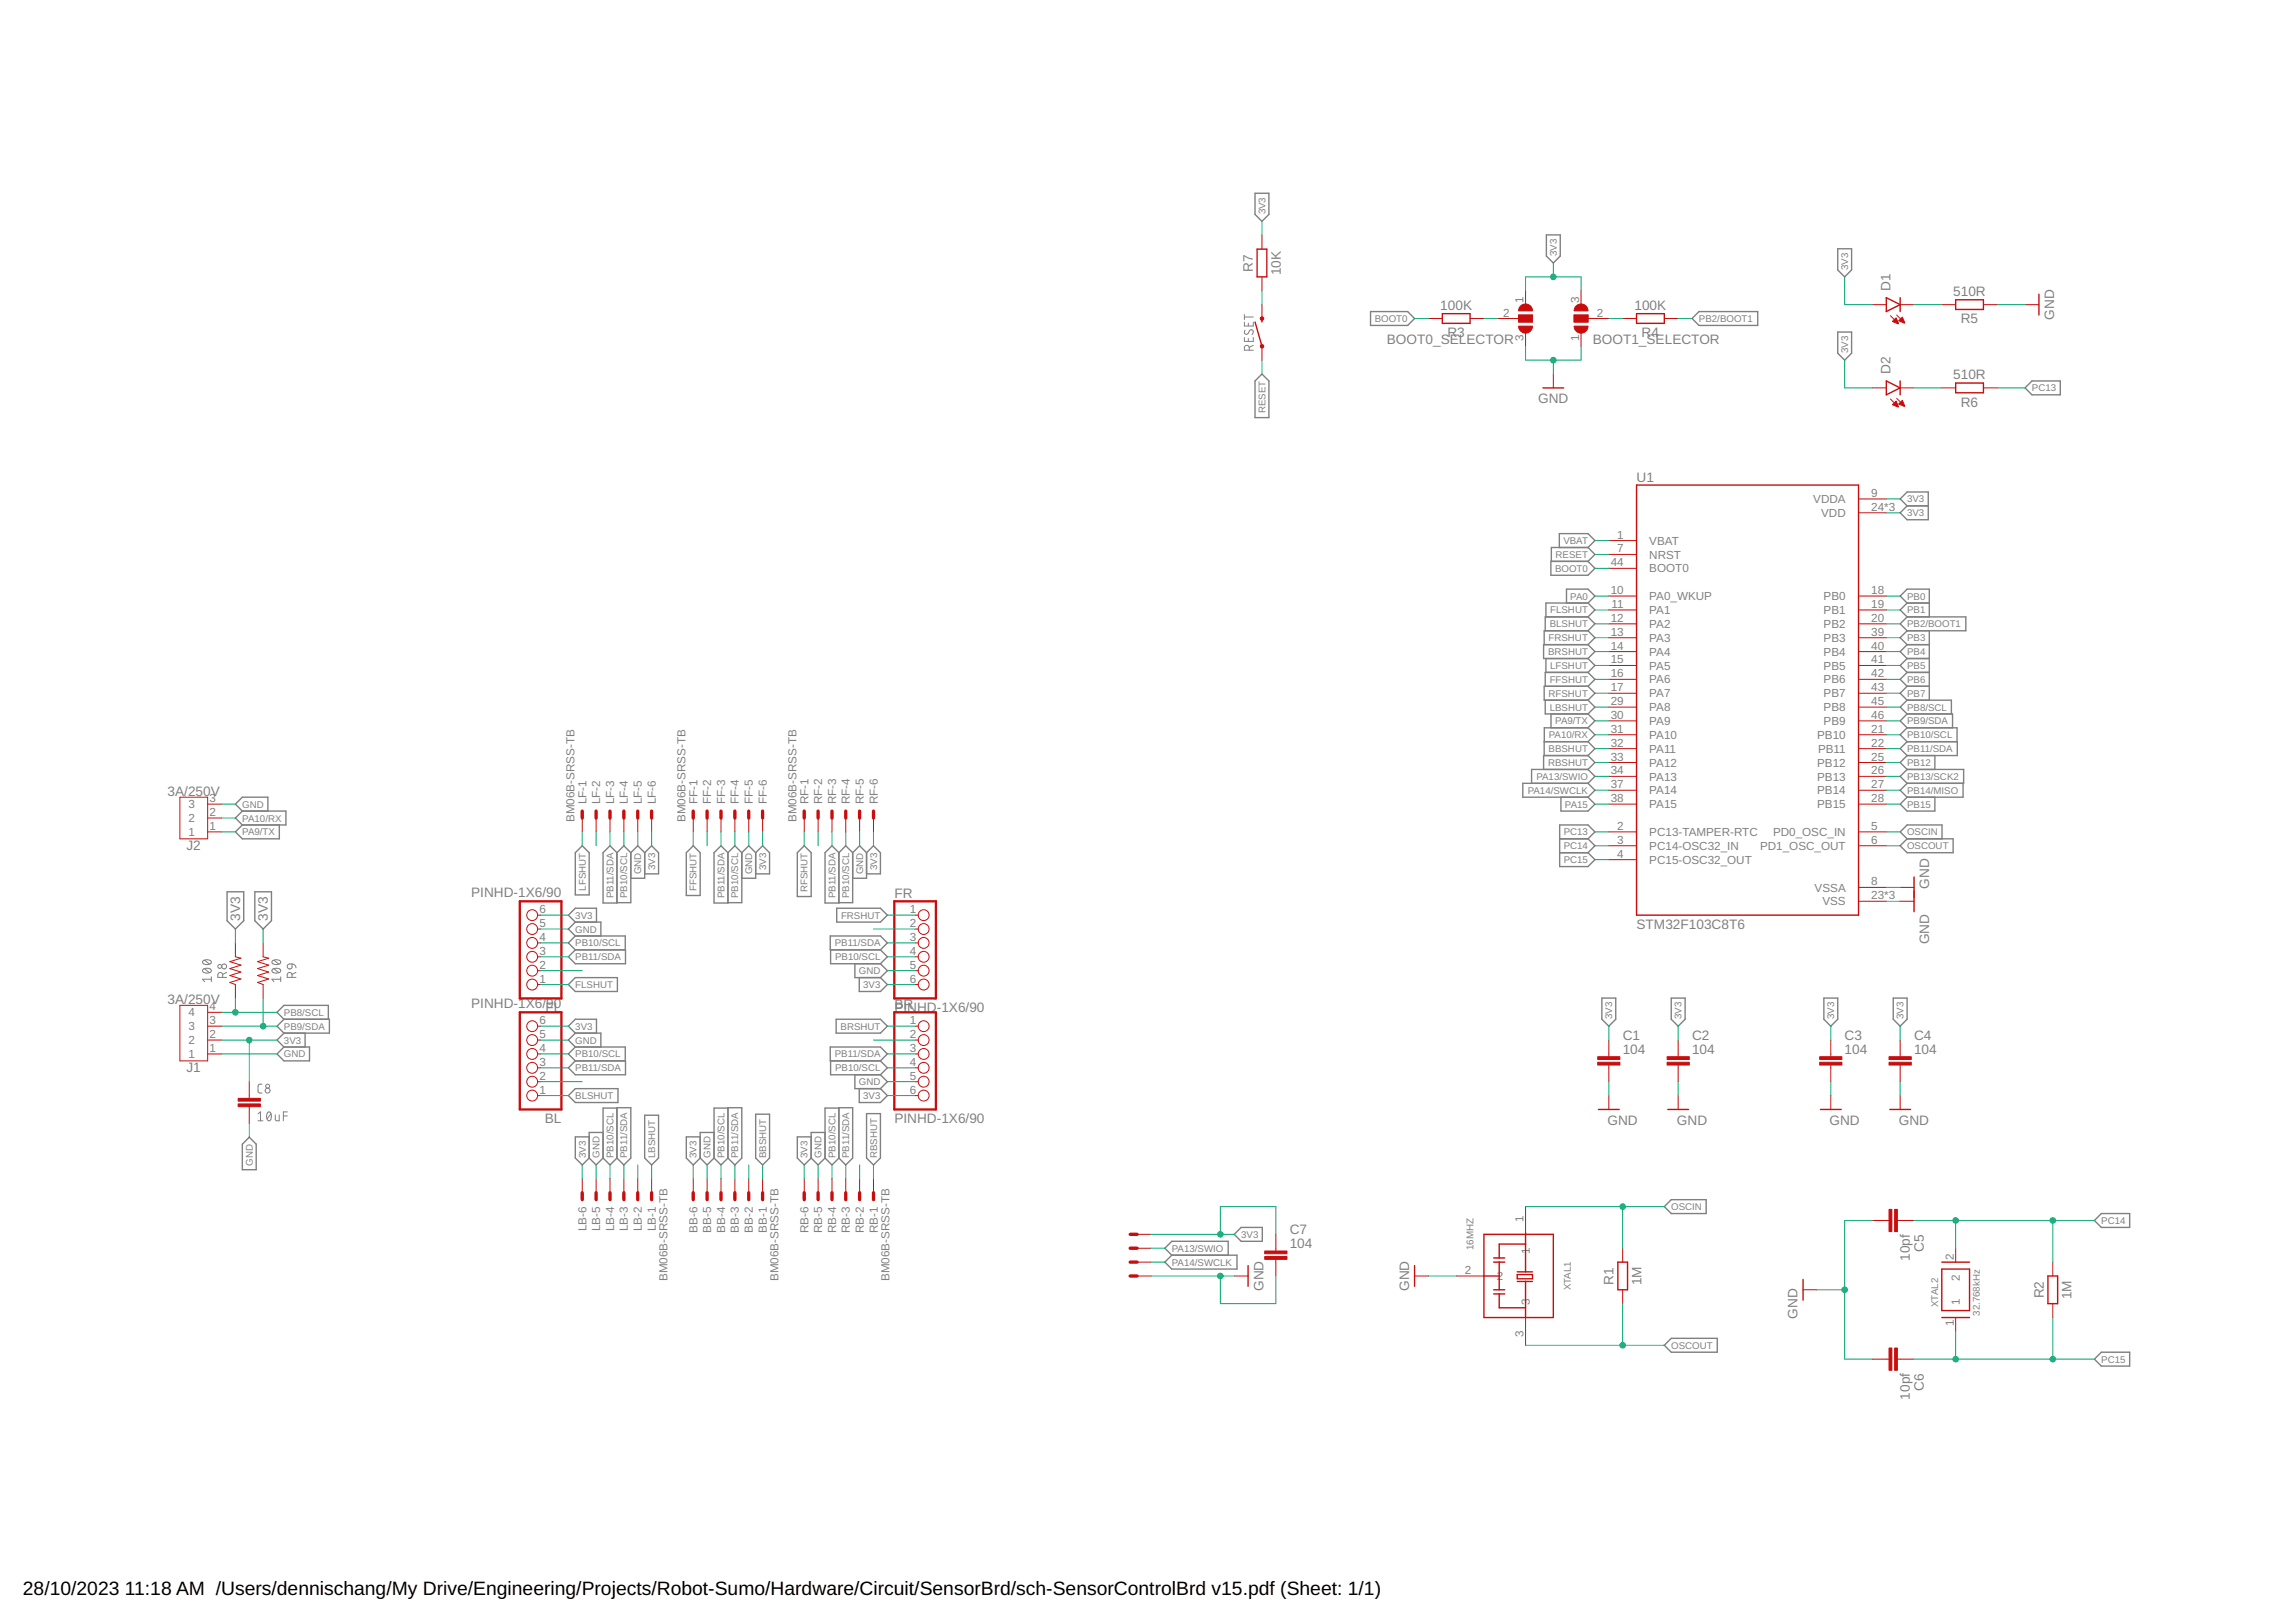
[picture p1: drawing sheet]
<svg xmlns="http://www.w3.org/2000/svg" width="420mm" height="297mm" viewBox="0 0 420 297" stroke-linecap="round" stroke-linejoin="round" font-family="sans-serif">
<defs><g id="words">
<g font-size="3.5">
<text x="4.2" y="291.8">28/10/2023</text>
<text x="22.9" y="291.8">11:18 AM /Users/dennischang/My Drive/Engineering/Projects/Robot-Sumo/Hardware/Circuit/SensorBrd/sch-SensorControlBrd v15.pdf (Sheet: 1/1)</text>
</g>
<g font-size="2.5" fill="#808080">
<text x="229.4" y="49.7" transform="rotate(-90 229.4 49.7)">R7</text>
<text x="234.5" y="50.4" transform="rotate(-90 234.5 50.4)">10K</text>
<text x="346.1" y="53.2" transform="rotate(-90 346.1 53.2)">D1</text>
<text x="263.7" y="56.6">100K</text>
<text x="299.2" y="56.6">100K</text>
<text x="357.6" y="54.1">510R</text>
<text x="359" y="59.2">R5</text>
<text x="376.1" y="58.5" transform="rotate(-90 376.1 58.5)">GND</text>
<text x="253.9" y="63">BOOT0_SELECTOR</text>
<text x="265" y="61.7">R3</text>
<text x="291.6" y="63">BOOT1_SELECTOR</text>
<text x="300.5" y="61.7">R4</text>
<text x="346.1" y="68.5" transform="rotate(-90 346.1 68.5)">D2</text>
<text x="357.6" y="69.3">510R</text>
<text x="281.6" y="73.8">GND</text>
<text x="359" y="74.4">R6</text>
<text x="299.6" y="88.1">U1</text>
<text x="30.7" y="145.7">3A/250V</text>
<text x="34.1" y="155.6">J2</text>
<text x="86.3" y="164.2">PINHD-1X6/90</text>
<text x="163.7" y="164.3">FR</text>
<text x="353.2" y="162.6" transform="rotate(-90 353.2 162.6)">GND</text>
<text x="44" y="168.5" transform="rotate(-90 44 168.5)">3V3</text>
<text x="49.1" y="168.5" transform="rotate(-90 49.1 168.5)">3V3</text>
<text x="299.6" y="170">STM32F103C8T6</text>
<text x="353.2" y="172.8" transform="rotate(-90 353.2 172.8)">GND</text>
<text x="30.7" y="183.7">3A/250V</text>
<text x="86.3" y="184.5">PINHD-1X6/90</text>
<text x="99.9" y="185.1">FL</text>
<text x="163.7" y="185.3">PINHD-1X6/90</text>
<text x="163.7" y="184.6">BR</text>
<text x="297.1" y="190.4">C1</text>
<text x="309.8" y="190.4">C2</text>
<text x="337.7" y="190.4">C3</text>
<text x="350.4" y="190.4">C4</text>
<text x="34.1" y="196.2">J1</text>
<text x="297.1" y="192.9">104</text>
<text x="309.8" y="192.9">104</text>
<text x="337.7" y="192.9">104</text>
<text x="350.4" y="192.9">104</text>
<text x="99.7" y="205.5">BL</text>
<text x="163.7" y="205.6">PINHD-1X6/90</text>
<text x="294.3" y="205.8">GND</text>
<text x="307" y="205.8">GND</text>
<text x="334.9" y="205.8">GND</text>
<text x="347.6" y="205.8">GND</text>
<text x="236.1" y="225.9">C7</text>
<text x="236.1" y="228.4">104</text>
<text x="349.6" y="230.8" transform="rotate(-90 349.6 230.8)">10pf</text>
<text x="352.2" y="229.1" transform="rotate(-90 352.2 229.1)">C5</text>
<text x="231.3" y="236.3" transform="rotate(-90 231.3 236.3)">GND</text>
<text x="258" y="236.3" transform="rotate(-90 258 236.3)">GND</text>
<text x="295.4" y="235.1" transform="rotate(-90 295.4 235.1)">R1</text>
<text x="300.5" y="235.3" transform="rotate(-90 300.5 235.3)">1M</text>
<text x="374.2" y="237.6" transform="rotate(-90 374.2 237.6)">R2</text>
<text x="379.2" y="237.8" transform="rotate(-90 379.2 237.8)">1M</text>
<text x="329.1" y="241.4" transform="rotate(-90 329.1 241.4)">GND</text>
<text x="349.6" y="256.2" transform="rotate(-90 349.6 256.2)">10pf</text>
<text x="352.2" y="254.5" transform="rotate(-90 352.2 254.5)">C6</text>
</g>
<g font-size="2.1" fill="#808080">
<text x="275.2" y="57.9">2</text>
<text x="278.9" y="55.4" transform="rotate(-90 278.9 55.4)">1</text>
<text x="289.1" y="55.4" transform="rotate(-90 289.1 55.4)">3</text>
<text x="292.3" y="57.9">2</text>
<text x="278.9" y="62.4" transform="rotate(-90 278.9 62.4)">3</text>
<text x="289.1" y="62.4" transform="rotate(-90 289.1 62.4)">1</text>
<text x="332" y="92.1">VDDA</text>
<text x="333.4" y="94.6">VDD</text>
<text x="342.6" y="91">9</text>
<text x="342.6" y="93.5">24*3</text>
<text x="296.1" y="98.6">1</text>
<text x="296.1" y="101.1">7</text>
<text x="301.9" y="99.7">VBAT</text>
<text x="294.9" y="103.7">44</text>
<text x="301.9" y="102.2">NRST</text>
<text x="301.9" y="104.8">BOOT0</text>
<text x="294.9" y="108.7">10</text>
<text x="294.9" y="113.8">12</text>
<text x="295.1" y="111.3">11</text>
<text x="301.9" y="109.8">PA0_WKUP</text>
<text x="301.9" y="112.4">PA1</text>
<text x="333.9" y="109.8">PB0</text>
<text x="333.9" y="112.4">PB1</text>
<text x="342.6" y="108.7">18</text>
<text x="342.6" y="111.3">19</text>
<text x="342.6" y="113.8">20</text>
<text x="294.9" y="116.3">13</text>
<text x="294.9" y="118.9">14</text>
<text x="301.9" y="114.9">PA2</text>
<text x="301.9" y="117.5">PA3</text>
<text x="333.9" y="114.9">PB2</text>
<text x="333.9" y="117.5">PB3</text>
<text x="342.6" y="116.3">39</text>
<text x="342.6" y="118.9">40</text>
<text x="294.9" y="121.4">15</text>
<text x="294.9" y="124">16</text>
<text x="301.9" y="120">PA4</text>
<text x="301.9" y="122.5">PA5</text>
<text x="301.9" y="125.1">PA6</text>
<text x="333.9" y="120">PB4</text>
<text x="333.9" y="122.5">PB5</text>
<text x="333.9" y="125.1">PB6</text>
<text x="342.6" y="121.4">41</text>
<text x="342.6" y="124">42</text>
<text x="294.9" y="126.5">17</text>
<text x="294.9" y="129">29</text>
<text x="294.9" y="131.6">30</text>
<text x="301.9" y="127.6">PA7</text>
<text x="301.9" y="130.2">PA8</text>
<text x="333.9" y="127.6">PB7</text>
<text x="333.9" y="130.2">PB8</text>
<text x="342.6" y="126.5">43</text>
<text x="342.6" y="129">45</text>
<text x="342.6" y="131.6">46</text>
<text x="294.9" y="134.1">31</text>
<text x="294.9" y="136.7">32</text>
<text x="301.9" y="132.7">PA9</text>
<text x="301.9" y="135.2">PA10</text>
<text x="301.9" y="137.8">PA11</text>
<text x="332.7" y="135.2">PB10</text>
<text x="332.8" y="137.8">PB11</text>
<text x="333.9" y="132.7">PB9</text>
<text x="342.6" y="134.1">21</text>
<text x="342.6" y="136.7">22</text>
<text x="294.9" y="139.2">33</text>
<text x="294.9" y="141.7">34</text>
<text x="301.9" y="140.3">PA12</text>
<text x="301.9" y="142.9">PA13</text>
<text x="332.7" y="140.3">PB12</text>
<text x="332.7" y="142.9">PB13</text>
<text x="342.6" y="139.2">25</text>
<text x="342.6" y="141.7">26</text>
<text x="34.5" y="147.9">3</text>
<text x="38.4" y="149.4">2</text>
<text x="38.4" y="146.8">3</text>
<text x="107.4" y="147.2" transform="rotate(-90 107.4 147.2)">LF-1</text>
<text x="109.9" y="147.2" transform="rotate(-90 109.9 147.2)">LF-2</text>
<text x="112.4" y="147.2" transform="rotate(-90 112.4 147.2)">LF-3</text>
<text x="115" y="147.2" transform="rotate(-90 115 147.2)">LF-4</text>
<text x="117.5" y="147.2" transform="rotate(-90 117.5 147.2)">LF-5</text>
<text x="120" y="147.2" transform="rotate(-90 120 147.2)">LF-6</text>
<text x="127.7" y="147.2" transform="rotate(-90 127.7 147.2)">FF-1</text>
<text x="130.2" y="147.2" transform="rotate(-90 130.2 147.2)">FF-2</text>
<text x="132.7" y="147.2" transform="rotate(-90 132.7 147.2)">FF-3</text>
<text x="135.3" y="147.2" transform="rotate(-90 135.3 147.2)">FF-4</text>
<text x="137.8" y="147.2" transform="rotate(-90 137.8 147.2)">FF-5</text>
<text x="140.4" y="147.2" transform="rotate(-90 140.4 147.2)">FF-6</text>
<text x="148" y="147.2" transform="rotate(-90 148 147.2)">RF-1</text>
<text x="150.5" y="147.2" transform="rotate(-90 150.5 147.2)">RF-2</text>
<text x="153.1" y="147.2" transform="rotate(-90 153.1 147.2)">RF-3</text>
<text x="155.6" y="147.2" transform="rotate(-90 155.6 147.2)">RF-4</text>
<text x="158.1" y="147.2" transform="rotate(-90 158.1 147.2)">RF-5</text>
<text x="160.7" y="147.2" transform="rotate(-90 160.7 147.2)">RF-6</text>
<text x="294.9" y="144.3">37</text>
<text x="294.9" y="146.8">38</text>
<text x="301.9" y="145.4">PA14</text>
<text x="301.9" y="147.9">PA15</text>
<text x="332.7" y="145.4">PB14</text>
<text x="332.7" y="147.9">PB15</text>
<text x="342.6" y="144.3">27</text>
<text x="342.6" y="146.8">28</text>
<text x="34.5" y="153">1</text>
<text x="34.5" y="150.5">2</text>
<text x="38.4" y="151.9">1</text>
<text x="105.2" y="150.5" transform="rotate(-90 105.2 150.5)">BM06B-SRSS-TB</text>
<text x="125.5" y="150.5" transform="rotate(-90 125.5 150.5)">BM06B-SRSS-TB</text>
<text x="145.8" y="150.5" transform="rotate(-90 145.8 150.5)">BM06B-SRSS-TB</text>
<text x="296.1" y="151.9">2</text>
<text x="296.1" y="154.4">3</text>
<text x="301.9" y="153">PC13-TAMPER-RTC</text>
<text x="301.9" y="155.6">PC14-OSC32_IN</text>
<text x="322.2" y="155.6">PD1_OSC_OUT</text>
<text x="324.6" y="153">PD0_OSC_IN</text>
<text x="342.6" y="151.9">5</text>
<text x="342.6" y="154.4">6</text>
<text x="296.1" y="157">4</text>
<text x="301.9" y="158.1">PC15-OSC32_OUT</text>
<text x="98.8" y="167.1">6</text>
<text x="166.6" y="167.1">1</text>
<text x="332.2" y="163.2">VSSA</text>
<text x="333.6" y="165.7">VSS</text>
<text x="342.6" y="162.1">8</text>
<text x="342.6" y="164.6">23*3</text>
<text x="98.8" y="172.2">4</text>
<text x="98.8" y="169.7">5</text>
<text x="166.6" y="169.7">2</text>
<text x="166.6" y="172.2">3</text>
<text x="98.8" y="179.8">1</text>
<text x="98.8" y="177.3">2</text>
<text x="98.8" y="174.8">3</text>
<text x="166.6" y="174.8">4</text>
<text x="166.6" y="177.3">5</text>
<text x="166.6" y="179.8">6</text>
<text x="38.4" y="184.9">4</text>
<text x="34.5" y="191.1">2</text>
<text x="34.5" y="188.6">3</text>
<text x="34.5" y="186">4</text>
<text x="38.4" y="190">2</text>
<text x="38.4" y="187.5">3</text>
<text x="98.8" y="190">5</text>
<text x="98.8" y="187.5">6</text>
<text x="166.6" y="187.5">1</text>
<text x="166.6" y="190">2</text>
<text x="34.5" y="193.7">1</text>
<text x="38.4" y="192.5">1</text>
<text x="98.8" y="197.6">2</text>
<text x="98.8" y="195.1">3</text>
<text x="98.8" y="192.5">4</text>
<text x="166.6" y="192.5">3</text>
<text x="166.6" y="195.1">4</text>
<text x="166.6" y="197.6">5</text>
<text x="98.8" y="200.2">1</text>
<text x="166.6" y="200.2">6</text>
<text x="107.4" y="225.3" transform="rotate(-90 107.4 225.3)">LB-6</text>
<text x="109.9" y="225.3" transform="rotate(-90 109.9 225.3)">LB-5</text>
<text x="112.4" y="225.3" transform="rotate(-90 112.4 225.3)">LB-4</text>
<text x="115" y="225.3" transform="rotate(-90 115 225.3)">LB-3</text>
<text x="117.5" y="225.3" transform="rotate(-90 117.5 225.3)">LB-2</text>
<text x="120" y="225.3" transform="rotate(-90 120 225.3)">LB-1</text>
<text x="127.7" y="225.6" transform="rotate(-90 127.7 225.6)">BB-6</text>
<text x="130.2" y="225.6" transform="rotate(-90 130.2 225.6)">BB-5</text>
<text x="132.7" y="225.6" transform="rotate(-90 132.7 225.6)">BB-4</text>
<text x="135.3" y="225.6" transform="rotate(-90 135.3 225.6)">BB-3</text>
<text x="137.8" y="225.6" transform="rotate(-90 137.8 225.6)">BB-2</text>
<text x="140.4" y="225.6" transform="rotate(-90 140.4 225.6)">BB-1</text>
<text x="148" y="225.7" transform="rotate(-90 148 225.7)">RB-6</text>
<text x="150.5" y="225.7" transform="rotate(-90 150.5 225.7)">RB-5</text>
<text x="153.1" y="225.7" transform="rotate(-90 153.1 225.7)">RB-4</text>
<text x="155.6" y="225.7" transform="rotate(-90 155.6 225.7)">RB-3</text>
<text x="158.1" y="225.7" transform="rotate(-90 158.1 225.7)">RB-2</text>
<text x="160.7" y="225.7" transform="rotate(-90 160.7 225.7)">RB-1</text>
<text x="278.9" y="223.6" transform="rotate(-90 278.9 223.6)">1</text>
<text x="268.2" y="233.2">2</text>
<text x="280.1" y="229.4" transform="rotate(-90 280.1 229.4)">1</text>
<text x="357.7" y="230.6" transform="rotate(-90 357.7 230.6)">2</text>
<text x="122.2" y="234.5" transform="rotate(-90 122.2 234.5)">BM06B-SRSS-TB</text>
<text x="142.5" y="234.5" transform="rotate(-90 142.5 234.5)">BM06B-SRSS-TB</text>
<text x="162.8" y="234.5" transform="rotate(-90 162.8 234.5)">BM06B-SRSS-TB</text>
<text x="274" y="234.3">2</text>
<text x="280.1" y="238.8" transform="rotate(-90 280.1 238.8)">3</text>
<text x="358.8" y="238.8" transform="rotate(-90 358.8 238.8)">1</text>
<text x="358.8" y="234.5" transform="rotate(-90 358.8 234.5)">2</text>
<text x="278.9" y="244.7" transform="rotate(-90 278.9 244.7)">3</text>
<text x="357.7" y="242.7" transform="rotate(-90 357.7 242.7)">1</text>
</g>
<g font-size="1.8" fill="#808080">
<text x="231.7" y="39.3" transform="rotate(-90 231.7 39.3)">3V3</text>
<text x="285" y="46.9" transform="rotate(-90 285 46.9)">3V3</text>
<text x="338.3" y="49.4" transform="rotate(-90 338.3 49.4)">3V3</text>
<text x="251.7" y="58.9">BOOT0</text>
<text x="311" y="58.9">PB2/BOOT1</text>
<text x="338.3" y="64.6" transform="rotate(-90 338.3 64.6)">3V3</text>
<text x="372" y="71.6">PC13</text>
<text x="231.7" y="75.7" transform="rotate(-90 231.7 75.7)">RESET</text>
<text x="349.1" y="91.9">3V3</text>
<text x="349.1" y="94.5">3V3</text>
<text x="286.2" y="99.6">VBAT</text>
<text x="284.7" y="104.6">BOOT0</text>
<text x="284.8" y="102.1">RESET</text>
<text x="283.8" y="112.3">FLSHUT</text>
<text x="287.5" y="109.7">PA0</text>
<text x="349.1" y="112.3">PB1</text>
<text x="349.1" y="109.7">PB0</text>
<text x="283.4" y="119.9">BRSHUT</text>
<text x="283.5" y="117.3">FRSHUT</text>
<text x="283.7" y="114.8">BLSHUT</text>
<text x="349.1" y="119.9">PB4</text>
<text x="349.1" y="117.3">PB3</text>
<text x="349.1" y="114.8">PB2/BOOT1</text>
<text x="283.7" y="125">FFSHUT</text>
<text x="283.8" y="122.4">LFSHUT</text>
<text x="349.1" y="122.4">PB5</text>
<text x="349.1" y="125">PB6</text>
<text x="283.5" y="127.5">RFSHUT</text>
<text x="283.7" y="130">LBSHUT</text>
<text x="349.1" y="130">PB8/SCL</text>
<text x="349.1" y="127.5">PB7</text>
<text x="283.5" y="137.7">BBSHUT</text>
<text x="283.5" y="135.1">PA10/RX</text>
<text x="284.7" y="132.6">PA9/TX</text>
<text x="349.1" y="132.6">PB9/SDA</text>
<text x="349.1" y="137.7">PB11/SDA</text>
<text x="349.1" y="135.1">PB10/SCL</text>
<text x="281.3" y="142.7">PA13/SWIO</text>
<text x="283.4" y="140.2">RBSHUT</text>
<text x="349.1" y="142.7">PB13/SCK2</text>
<text x="349.1" y="140.2">PB12</text>
<text x="44.4" y="147.8">GND</text>
<text x="279.7" y="145.3">PA14/SWCLK</text>
<text x="286.5" y="147.8">PA15</text>
<text x="349.1" y="147.8">PB15</text>
<text x="349.1" y="145.3">PB14/MISO</text>
<text x="44.4" y="152.9">PA9/TX</text>
<text x="44.4" y="150.4">PA10/RX</text>
<text x="286.3" y="152.9">PC13</text>
<text x="286.3" y="155.4">PC14</text>
<text x="349.1" y="155.4">OSCOUT</text>
<text x="349.1" y="152.9">OSCIN</text>
<text x="117.4" y="160" transform="rotate(-90 117.4 160)">GND</text>
<text x="119.9" y="159.2" transform="rotate(-90 119.9 159.2)">3V3</text>
<text x="137.7" y="160" transform="rotate(-90 137.7 160)">GND</text>
<text x="140.2" y="159.2" transform="rotate(-90 140.2 159.2)">3V3</text>
<text x="158" y="160" transform="rotate(-90 158 160)">GND</text>
<text x="160.6" y="159.2" transform="rotate(-90 160.6 159.2)">3V3</text>
<text x="286.3" y="158">PC15</text>
<text x="107.2" y="163" transform="rotate(-90 107.2 163)">LFSHUT</text>
<text x="112.3" y="164.4" transform="rotate(-90 112.3 164.4)">PB11/SDA</text>
<text x="114.8" y="164.4" transform="rotate(-90 114.8 164.4)">PB10/SCL</text>
<text x="127.5" y="163.1" transform="rotate(-90 127.5 163.1)">FFSHUT</text>
<text x="132.6" y="164.4" transform="rotate(-90 132.6 164.4)">PB11/SDA</text>
<text x="135.2" y="164.4" transform="rotate(-90 135.2 164.4)">PB10/SCL</text>
<text x="147.9" y="163.3" transform="rotate(-90 147.9 163.3)">RFSHUT</text>
<text x="152.9" y="164.4" transform="rotate(-90 152.9 164.4)">PB11/SDA</text>
<text x="155.5" y="164.4" transform="rotate(-90 155.5 164.4)">PB10/SCL</text>
<text x="105.3" y="170.7">GND</text>
<text x="105.3" y="173.2">PB10/SCL</text>
<text x="105.3" y="168.1">3V3</text>
<text x="152.8" y="173.2">PB11/SDA</text>
<text x="154" y="168.1">FRSHUT</text>
<text x="105.3" y="175.7">PB11/SDA</text>
<text x="152.9" y="175.7">PB10/SCL</text>
<text x="157.2" y="178.3">GND</text>
<text x="52" y="185.9">PB8/SCL</text>
<text x="105.3" y="180.8">FLSHUT</text>
<text x="158" y="180.8">3V3</text>
<text x="52" y="188.4">PB9/SDA</text>
<text x="52" y="191">3V3</text>
<text x="105.3" y="191">GND</text>
<text x="105.3" y="188.4">3V3</text>
<text x="153.9" y="188.4">BRSHUT</text>
<text x="295.2" y="186.5" transform="rotate(-90 295.2 186.5)">3V3</text>
<text x="307.9" y="186.5" transform="rotate(-90 307.9 186.5)">3V3</text>
<text x="335.8" y="186.5" transform="rotate(-90 335.8 186.5)">3V3</text>
<text x="348.5" y="186.5" transform="rotate(-90 348.5 186.5)">3V3</text>
<text x="52" y="193.5">GND</text>
<text x="105.3" y="196.1">PB11/SDA</text>
<text x="105.3" y="193.5">PB10/SCL</text>
<text x="152.8" y="193.5">PB11/SDA</text>
<text x="152.9" y="196.1">PB10/SCL</text>
<text x="105.3" y="201.1">BLSHUT</text>
<text x="157.2" y="198.6">GND</text>
<text x="158" y="201.1">3V3</text>
<text x="46.3" y="213.4" transform="rotate(-90 46.3 213.4)">GND</text>
<text x="107.2" y="211.9" transform="rotate(-90 107.2 211.9)">3V3</text>
<text x="109.8" y="211.9" transform="rotate(-90 109.8 211.9)">GND</text>
<text x="112.3" y="211.9" transform="rotate(-90 112.3 211.9)">PB10/SCL</text>
<text x="114.8" y="211.9" transform="rotate(-90 114.8 211.9)">PB11/SDA</text>
<text x="119.9" y="211.9" transform="rotate(-90 119.9 211.9)">LBSHUT</text>
<text x="127.5" y="211.9" transform="rotate(-90 127.5 211.9)">3V3</text>
<text x="130.1" y="211.9" transform="rotate(-90 130.1 211.9)">GND</text>
<text x="132.6" y="211.9" transform="rotate(-90 132.6 211.9)">PB10/SCL</text>
<text x="135.2" y="211.9" transform="rotate(-90 135.2 211.9)">PB11/SDA</text>
<text x="140.2" y="211.9" transform="rotate(-90 140.2 211.9)">BBSHUT</text>
<text x="147.9" y="211.9" transform="rotate(-90 147.9 211.9)">3V3</text>
<text x="150.4" y="211.9" transform="rotate(-90 150.4 211.9)">GND</text>
<text x="152.9" y="211.9" transform="rotate(-90 152.9 211.9)">PB10/SCL</text>
<text x="155.5" y="211.9" transform="rotate(-90 155.5 211.9)">PB11/SDA</text>
<text x="160.6" y="211.9" transform="rotate(-90 160.6 211.9)">RBSHUT</text>
<text x="306" y="221.5">OSCIN</text>
<text x="227.2" y="226.5">3V3</text>
<text x="384.7" y="224">PC14</text>
<text x="214.5" y="229.1">PA13/SWIO</text>
<text x="214.5" y="231.6">PA14/SWCLK</text>
<text x="269.8" y="228.9" transform="rotate(-90 269.8 228.9)">16MHZ</text>
<text x="287.6" y="236.2" transform="rotate(-90 287.6 236.2)">XTAL1</text>
<text x="354.9" y="239.2" transform="rotate(-90 354.9 239.2)">XTAL2</text>
<text x="362.5" y="240.8" transform="rotate(-90 362.5 240.8)">32.768kHz</text>
<text x="306" y="246.9">OSCOUT</text>
<text x="384.7" y="249.4">PC15</text>
</g>
</g></defs>
<g fill="none" stroke="#808080" stroke-width=".18">
<path d="M227.8 57.6v.9M227.8 58.9v.8h1.6v-.8M227.8 58h1.6M228.5 59.1v.6M227.8 61.8v.7h1.6v-.7M227.9 60.4a.41 .41 0 0 0 0 .6 .41 .41 0 0 0 .6 0l.3-.5a.41 .41 0 0 1 .6 0 .41 .41 0 0 1-.1 .6l-.1 .1M228.5 62v.5M228.7 64.1v-.5a.44 .44 0 0 0-.4-.4 .44 .44 0 0 0-.5 .4v.5h1.6M229.4 63.2l-.7 .4M37.2 177.4a1 1 0 0 1 1.5 .3 .95 .95 0 0 1-1.6 0zM37.2 175.9a1.02 1.02 0 0 1 1.5 .2 .93 .93 0 0 1-1.6 0zM37.4 177.3l.9 .7"/>
<path d="M37.4 175.7l.9 .7M38.7 179.2h-1.6l.3 .5M38.7 178.8v.9M40.8 178.9v-.5a.44 .44 0 0 0-.5-.4 .44 .44 0 0 0-.4 .4v.5h1.6M41.5 178l-.7 .3M49.9 177.4a1 1 0 0 1 1.5 .3 .95 .95 0 0 1-1.6 0zM49.9 175.9a1.02 1.02 0 0 1 1.5 .2 .93 .93 0 0 1-1.6 0zM50.1 177.3l.9 .7M50.1 175.7l.9 .7M51.4 179.2h-1.6l.3 .5M51.4 178.8v.9M52.7 176.6l.8-.2v.6a.46 .46 0 0 1-.7 .3 .46 .46 0 0 1-.1-.7z"/>
<path d="M53.5 178.9v-.5a.44 .44 0 0 0-.5-.4 .44 .44 0 0 0-.4 .4v.5h1.6M53.5 176.4l.2 .1a.68 .68 0 0 1 .5 .6M54.2 178l-.7 .3M48 198.4l-.5 .1-.3 .3 .1 1 .2 .2h.5M47.2 203.9l.5-.4v1.6M47.2 205.1h.9M49 203.6l.3-.1a.97 .97 0 0 1 0 1.6 1.02 1.02 0 0 1-.3-1.5zM49.6 203.9l-.7 .9M50.4 204v1l.3 .1h.4v-1.1M51.9 204.2h.7M52.6 203.5h-.7v1.6"/>
<circle cx="40.2" cy="176.9" r=".36"/>
<circle cx="41" cy="176.9" r=".45"/>
<circle cx="49" cy="199.6" r=".45"/>
<circle cx="49" cy="198.8" r=".36"/>
</g>
<g fill="none" stroke="#808080" stroke-width=".25">
<path d="M229.8 35.4h2.5v3.8l-1.3 1.3-1.2-1.3zM250.9 57h6.8l1.3 1.3-1.3 1.3h-6.8zM283.1 43h2.5v3.9l-1.2 1.2-1.3-1.2zM309.8 58.3l1.2-1.3h10.8v2.6h-10.8zM336.4 45.5h2.6v3.9l-1.3 1.3-1.3-1.3zM229.8 69.7l1.2-1.2 1.3 1.2v6.7h-2.5zM336.4 60.8h2.6v3.8l-1.3 1.3-1.3-1.3zM370.7 71l1.3-1.3h5.2v2.6h-5.2zM347.9 91.3l1.2-1.3h3.9v5.1h-3.9l-1.2-1.2 1.2-1.3zM349.1 92.6h3.9M283.9 102.7h6.8l1.3 1.3-1.3 1.3h-6.8zM285.5 100.2v-2.5h5.2l1.3 1.2-1.3 1.3"/>
<path d="M286.8 110.4v-2.6h3.9l1.3 1.3-1.3 1.3M290.7 100.2h-6.7v2.5M290.7 110.4h-7.7v2.5M290.7 118h-8.1v2.5h8.1M290.7 115.4h-8v2.6M290.7 112.9h-7.8v2.5M290.7 100.2l1.3 1.3-1.3 1.2M290.7 115.4l1.3 1.3-1.3 1.3M290.7 118l1.3 1.3-1.3 1.2M290.7 110.4l1.3 1.2-1.3 1.3M290.7 112.9l1.3 1.3-1.3 1.2M349.1 110.4h4.1"/>
<path d="M349.1 110.4l-1.2-1.3 1.2-1.3h4.1v5.1M349.1 118l-1.2 1.3 1.2 1.2M349.1 118h4.1M349.1 115.4l-1.2 1.3 1.2 1.3M349.1 112.9h10.8v2.5h-10.8M349.1 112.9l-1.2 1.3 1.2 1.2M349.1 110.4l-1.2 1.2 1.2 1.3M353.2 115.4v12.7M282.7 135.7h8M282.9 128.1v2.6h7.8M283 120.5v2.6M284 130.7v2.5"/>
<path d="M290.7 138.3h-8.1v2.5M290.7 133.2h-8v5.1M290.7 125.6h-8v2.5h8M290.7 123.1h-7.8v2.5M290.7 120.5l1.3 1.3-1.3 1.3M290.7 123.1l1.3 1.2-1.3 1.3M290.7 125.6l1.3 1.3-1.3 1.2M290.7 128.1l1.3 1.3-1.3 1.3M290.7 135.7l1.3 1.3-1.3 1.3M290.7 138.3l1.3 1.3-1.3 1.2M290.7 130.7l1.3 1.2-1.3 1.3M290.7 133.2l1.3 1.3-1.3 1.2"/>
<path d="M349.1 138.3l-1.2 1.3 1.2 1.2M349.1 135.7h9.2v2.6h-9.2M349.1 130.7l-1.2 1.2 1.2 1.3M349.1 130.7h8.4v2.5M349.1 133.2h9.2v2.5M349.1 128.1l-1.2 1.3 1.2 1.3M349.1 128.1h8.2v2.6M349.1 135.7l-1.2 1.3 1.2 1.3M349.1 133.2l-1.2 1.3 1.2 1.2M349.1 120.5l-1.2 1.3 1.2 1.3M349.1 120.5h4.1M349.1 123.1h4.1"/>
<path d="M349.1 125.6h4.1M349.1 123.1l-1.2 1.2 1.2 1.3M349.1 125.6l-1.2 1.3 1.2 1.2M354.2 138.3v2.5M44.4 148.4l-1.3-1.2 1.3-1.3h4.6v2.5M44.4 148.4h7.9v2.6h-7.9M44.4 151l-1.3 1.3 1.3 1.2h6.7v-2.5M44.4 148.4l-1.3 1.3 1.3 1.3M105.3 156.1l1.3-1.3 1.3 1.3v7.7h-2.6zM110.4 156.1l1.3-1.3 1.2 1.3v9.2h-2.5zM112.9 156.1l1.3-1.3 1.3 1.3M115.5 156.1l1.3-1.3 1.2 1.3"/>
<path d="M115.5 156.1v9.1h-2.6M118 156.1l1.3-1.3 1.3 1.3v3.8h-2.6M118 156.1v4.6h-2.5M125.6 156.1l1.3-1.3 1.3 1.3v7.8h-2.6zM130.7 156.1l1.3-1.3 1.3 1.3v9.2h-2.6zM133.3 156.1l1.2-1.3 1.3 1.3M135.8 156.1l1.3-1.3 1.2 1.3M135.8 156.1v9.1h-2.5M138.3 156.1l1.3-1.3 1.3 1.3v3.8h-2.6M138.3 156.1v4.6h-2.5M146 156.1l1.2-1.3 1.3 1.3v8h-2.5zM151 156.1l1.3-1.3 1.3 1.3v9.2h-2.6z"/>
<path d="M153.6 156.1l1.2-1.3 1.3 1.3M156.1 156.1l1.3-1.3 1.2 1.3M156.1 156.1v9.1h-2.5M158.6 156.1v4.6h-2.5M158.6 156.1l1.3-1.3 1.3 1.3v3.8h-2.6M285.5 153.5h5.2M285.5 156.1h5.2M285.8 145.9v2.5h4.9l1.3-1.2-1.3-1.3M290.7 140.8l1.3 1.3-1.3 1.3M290.7 143.4h-11.9v2.5h11.9M290.7 140.8h-10.3v2.6M290.7 143.4l1.3 1.2-1.3 1.3"/>
<path d="M290.7 153.5l1.3-1.2-1.3-1.3h-5.2v7.6h5.2l1.3-1.3-1.3-1.2M290.7 153.5l1.3 1.3-1.3 1.3M349.1 140.8h10.4v2.6h-10.4M349.1 145.9l-1.2 1.3 1.2 1.2h5.1v-2.5M349.1 153.5h8.5v2.6h-8.5l-1.2-1.3zM349.1 153.5l-1.2-1.2 1.2-1.3h6.4v2.5M349.1 140.8l-1.2 1.3 1.2 1.3M349.1 143.4l-1.2 1.2 1.2 1.3M359.4 143.4v2.5h-10.3M41.6 163.2h3v5.3l-1.5 1.5-1.5-1.5zM46.7 163.2h3v5.3l-1.5 1.5-1.5-1.5zM104.1 175.1l1.2-1.3h9.2v2.6h-9.2z"/>
<path d="M105.3 168.8l-1.2 1.2 1.2 1.3M105.3 168.8h4.7v2.5M105.3 171.3h9.2v2.5M105.3 178.9h7.7v2.6h-7.7l-1.2-1.3zM105.3 168.8l-1.2-1.3 1.2-1.3h3.9v2.6M105.3 171.3l-1.2 1.3 1.2 1.2M152 171.3h9.2l1.3 1.3-1.3 1.2h-9.2zM152.1 173.8v2.6h9.1M153.2 166.2h8l1.3 1.3-1.3 1.3h-8zM156.5 176.4v2.5h4.7M157.3 178.9v2.6h3.9l1.3-1.3-1.3-1.3M161.2 176.4l1.3 1.3-1.3 1.2"/>
<path d="M161.2 173.8l1.3 1.3-1.3 1.3M52 186.5h8.3v2.6h-8.3M52 191.6h4.7v2.6h-4.7l-1.3-1.3zM52 186.5l-1.3 1.3 1.3 1.3M52 186.5l-1.3-1.2 1.3-1.3h8.1v2.5M52 189.1l-1.3 1.3 1.3 1.2M55.9 189.1v2.5M104.1 195.4l1.2-1.2h9.2v2.5h-9.2zM105.3 189.1h4.7v2.5M105.3 189.1l-1.2 1.3 1.2 1.2M105.3 191.6h9.2v2.6M105.3 199.2h7.8v2.6h-7.8l-1.2-1.3z"/>
<path d="M105.3 189.1l-1.2-1.3 1.2-1.3h3.9v2.6M105.3 191.6l-1.2 1.3 1.2 1.3M152 191.6h9.2l1.3 1.3-1.3 1.3h-9.2zM152.1 194.2v2.5h9.1M153.1 186.5h8.1l1.3 1.3-1.3 1.3h-8.1zM156.5 196.7v2.5h4.7M157.3 199.2v2.6h3.9l1.3-1.3-1.3-1.3M161.2 196.7l1.3 1.3-1.3 1.2M161.2 194.2l1.3 1.2-1.3 1.3M293.3 182.7h2.5v3.8l-1.3 1.3-1.2-1.3zM306 182.7h2.5v3.8l-1.3 1.3-1.2-1.3zM333.9 182.7h2.5v3.8l-1.2 1.3-1.3-1.3z"/>
<path d="M346.6 182.7h2.5v3.8l-1.2 1.3-1.3-1.3zM45.6 208.1l1.3 1.3v4.7h-2.5v-4.7zM107.9 211.9l1.2 1.3 1.3-1.3M107.9 208.1h-2.6v3.8l1.3 1.3 1.3-1.3M110.4 207.3h-2.5v4.6M110.4 211.9l1.3 1.3 1.2-1.3M112.9 202.7h2.6v9.2l-1.3 1.3-1.3-1.3zM112.9 202.8h-2.5v9.1M118 204.1h2.6v7.8l-1.3 1.3-1.3-1.3zM128.2 211.9l1.3 1.3 1.2-1.3M128.2 208.1h-2.6v3.8l1.3 1.3 1.3-1.3M130.7 207.3h-2.5v4.6"/>
<path d="M130.7 211.9l1.3 1.3 1.3-1.3M133.3 202.7h2.5v9.2l-1.3 1.3-1.2-1.3zM133.3 202.8h-2.6v9.1M138.3 203.9h2.6v8l-1.3 1.3-1.3-1.3zM148.5 211.9l1.3 1.3 1.2-1.3M148.5 208.1h-2.5v3.8l1.2 1.3 1.3-1.3M151 207.3h-2.5v4.6M151 211.9l1.3 1.3 1.3-1.3M153.6 202.7h2.5v9.2l-1.3 1.3-1.2-1.3zM153.6 202.8h-2.6v9.1M158.6 203.8h2.6v8.1l-1.3 1.3-1.3-1.3zM214.5 229.7l-1.2-1.2 1.2-1.3h10.4v2.5"/>
<path d="M214.5 229.7h12v2.6h-12l-1.2-1.3zM226 225.9l1.2-1.3h3.9v2.6h-3.9zM304.7 220.8l1.3-1.2h6.4v2.5h-6.4zM383.4 223.4l1.3-1.3h5.2v2.5h-5.2zM304.7 246.2l1.3-1.3h8.4v2.6h-8.4zM383.4 248.8l1.3-1.3h5.2v2.5h-5.2z"/>
</g>
<g fill="none" stroke="#c90d0c" stroke-width=".61">
<path d="M106.6 148.4v1.3M109.1 148.4v1.3M111.7 148.4v1.3M114.2 148.4v1.3M116.8 148.4v1.3M119.3 148.4v1.3M126.9 148.4v1.3M129.5 148.4v1.3M132 148.4v1.3M134.5 148.4v1.3M137.1 148.4v1.3M139.6 148.4v1.3"/>
<path d="M147.2 148.4v1.3M149.8 148.4v1.3M152.3 148.4v1.3M154.8 148.4v1.3M157.4 148.4v1.3M159.9 148.4v1.3M106.6 218.3v1.3M109.1 218.3v1.3M111.7 218.3v1.3M114.2 218.3v1.3M116.8 218.3v1.3M119.3 218.3v1.3"/>
<path d="M126.9 218.3v1.3M129.5 218.3v1.3M132 218.3v1.3M134.5 218.3v1.3M137.1 218.3v1.3M139.6 218.3v1.3M147.2 218.3v1.3M149.8 218.3v1.3M152.3 218.3v1.3M154.8 218.3v1.3M157.4 218.3v1.3M159.9 218.3v1.3"/>
<path d="M206.9 233.5h1.3M206.9 231h1.3M206.9 228.5h1.3M206.9 225.9h1.3"/>
</g>
<g fill="none" stroke="#c90d0c" stroke-width=".18">
<path d="M231 43.1v2.5M231 50.7v2.5M231 55.8v2.5M261.5 58.3h2.6M269.1 58.3h2.6M274.2 58.3h3.8M278 57.7h2.6v1.2h-2.6zM279.3 53.2v2.6M288.2 57.7h2.5v1.2h-2.5zM289.5 53.2v2.6M290.7 58.3h3.8M297.1 58.3h2.5"/>
<path d="M304.7 58.3h2.5M342.8 55.8h2.5M346.1 57.8l1.4 1.4M347.2 57.7l1.4 1.4M347.9 55.8h2.5M355.5 55.8h2.5M363.1 55.8h2.6M370.7 55.8h2.6M231 63.4v2.5M279.3 60.8v2.6M284.4 68.5v2.5M289.5 60.8v2.6"/>
<path d="M342.8 71h2.5M346.1 73l1.4 1.4M347.2 72.9l1.4 1.4M347.9 71h2.5M355.5 71h2.5M363.1 71h2.6M294.5 98.9h5.1M340.3 91.3h5M340.3 93.9h5M294.5 101.5h5.1M294.5 109.1h5.1M294.5 111.6h5.1"/>
<path d="M294.5 114.2h5.1M294.5 116.7h5.1M294.5 119.3h5.1M294.5 104h5.1M340.3 109.1h5M340.3 111.6h5M340.3 114.2h5M340.3 116.7h5M340.3 119.3h5M294.5 121.8h5.1M294.5 124.3h5.1M294.5 126.9h5.1"/>
<path d="M294.5 134.5h5.1M294.5 137h5.1M294.5 139.6h5.1M294.5 129.4h5.1M294.5 131.9h5.1M340.3 121.8h5M340.3 124.3h5M340.3 126.9h5M340.3 134.5h5M340.3 137h5M340.3 139.6h5M340.3 129.4h5"/>
<path d="M340.3 131.9h5M32.9 145.9h5.1v7.6h-5.1zM38 152.3h2.6M38 147.2h2.6M38 149.7h2.6M106.6 149.7v2.6M109.1 149.7v2.6M111.7 149.7v2.6M114.2 149.7v2.6M116.8 149.7v2.6M119.3 149.7v2.6M126.9 149.7v2.6"/>
<path d="M129.5 149.7v2.6M132 149.7v2.6M134.5 149.7v2.6M137.1 149.7v2.6M139.6 149.7v2.6M147.2 149.7v2.6M149.8 149.7v2.6M152.3 149.7v2.6M154.8 149.7v2.6M157.4 149.7v2.6M159.9 149.7v2.6M294.5 152.3h5.1"/>
<path d="M294.5 154.8h5.1M294.5 157.3h5.1M294.5 142.1h5.1M294.5 144.6h5.1M294.5 147.2h5.1M340.3 152.3h5M340.3 154.8h5M340.3 142.1h5M340.3 144.6h5M340.3 147.2h5M43.1 172.6v2.5l1 .3-2 .6 2 .6-2 .7 2 .6-2 .6 2 .7-2 .6 1 .4v2.5M48.2 172.6v2.5l1 .3-2 .6 2 .6-2 .7 2 .6-2 .6 2 .7-2 .6 1 .4v2.5"/>
<path d="M98.4 177.7h.6M98.4 175.1h.6M98.4 172.6h.6M98.4 170h.6M98.4 167.5h.6M167.5 177.7h.6M167.5 175.1h.6M167.5 172.6h.6M167.5 170h.6M167.5 167.5h.6M340.3 162.4h5M340.3 165h5"/>
<path d="M347.9 162.4h2.5M347.9 165h2.5M32.9 184h5.1v10.2h-5.1zM38 192.9h2.6M38 190.4h2.6M38 187.8h2.6M38 185.3h2.6M45.6 198v3M98.4 192.9h.6M98.4 190.4h.6M98.4 187.8h.6M98.4 180.2h.6"/>
<path d="M98.4 198h.6M98.4 195.4h.6M167.5 192.9h.6M167.5 190.4h.6M167.5 187.8h.6M167.5 180.2h.6M167.5 198h.6M167.5 195.4h.6M294.5 190.4v3M294.5 194.9v3.1M307.2 190.4v3M307.2 194.9v3.1"/>
<path d="M335.2 190.4v3M335.2 194.9v3.1M347.9 190.4v3M347.9 194.9v3.1M45.6 202.5v3.1M98.4 200.5h.6M106.6 215.8v2.5M109.1 215.8v2.5M111.7 215.8v2.5M114.2 215.8v2.5M116.8 215.8v2.5M119.3 215.8v2.5"/>
<path d="M126.9 215.8v2.5M129.5 215.8v2.5M132 215.8v2.5M134.5 215.8v2.5M137.1 215.8v2.5M139.6 215.8v2.5M147.2 215.8v2.5M149.8 215.8v2.5M152.3 215.8v2.5M154.8 215.8v2.5M157.4 215.8v2.5M159.9 215.8v2.5"/>
<path d="M167.5 200.5h.6M294.5 200.5v2.6M307.2 200.5v2.6M335.2 200.5v2.6M347.9 200.5v2.6M208.2 233.5h2.5M208.2 231h2.5M208.2 228.5h2.5M208.2 225.9h2.5M226 233.5h2.5M233.6 225.9v3.1M233.6 230.5v3"/>
<path d="M259 233.5h2.5M266.6 233.5h5.1M279.3 220.8v5.1M297.1 228.5v2.5M297.1 236.1v2.5M330.1 236.1h2.5M342.8 223.4h3M347.4 223.4h3M358 228.5v2.5M375.8 231v2.5M375.8 238.6v2.5M279.3 241.1v5.1"/>
<path d="M342.8 248.8h3M347.4 248.8h3M358 241.1v2.6"/>
<circle cx="97.4" cy="170" r=".99"/>
<circle cx="97.4" cy="167.5" r=".99"/>
<circle cx="97.4" cy="172.6" r=".99"/>
<circle cx="97.4" cy="177.7" r=".99"/>
<circle cx="97.4" cy="175.1" r=".99"/>
<circle cx="169.1" cy="170" r=".99"/>
<circle cx="169.1" cy="167.5" r=".99"/>
<circle cx="169.1" cy="172.6" r=".99"/>
<circle cx="169.1" cy="175.1" r=".99"/>
<circle cx="169.1" cy="177.7" r=".99"/>
<circle cx="97.4" cy="187.8" r=".99"/>
<circle cx="97.4" cy="198" r=".99"/>
<circle cx="97.4" cy="180.2" r=".99"/>
<circle cx="97.4" cy="190.4" r=".99"/>
<circle cx="97.4" cy="195.4" r=".99"/>
<circle cx="97.4" cy="192.9" r=".99"/>
<circle cx="169.1" cy="180.2" r=".99"/>
<circle cx="169.1" cy="190.4" r=".99"/>
<circle cx="169.1" cy="192.9" r=".99"/>
<circle cx="169.1" cy="198" r=".99"/>
<circle cx="169.1" cy="187.8" r=".99"/>
<circle cx="169.1" cy="195.4" r=".99"/>
<circle cx="97.4" cy="200.5" r=".99"/>
<circle cx="169.1" cy="200.5" r=".99"/>
</g>
<g fill="none" stroke="#c90d0c" stroke-width=".25">
<path d="M229.8 58.9l1.2 4.5M230.1 45.6h1.8v5.1h-1.8zM231 58.3v.6M264.1 57.4h5v1.8h-5zM299.6 57.4h5.1v1.8h-5.1zM345.3 54.5l2.6 1.3-2.6 1.2zM347.9 54.5v2.5M358 54.9h5.1v1.7h-5.1zM373.3 53.8v3.9M282.5 71h3.8M345.3 69.7l2.6 1.3-2.6 1.3zM347.9 69.7v2.6"/>
<path d="M358 70.1h5.1v1.8h-5.1zM299.6 88.8h40.7v78.7h-40.7zM350.4 160.5v6.4M292.6 203.1h3.8M305.3 203.1h3.8M333.3 203.1h3.8M346 203.1h3.8M228.5 231.6v3.8M259 231.6v3.8M271.7 225.9h12.7v15.2h-12.7zM271.7 233.5h2.8M273.5 231h2"/>
<path d="M273.5 236.1h2M273.5 230.2h2M273.5 236.8h2M274.5 231v5.1M274.5 236.8v2.6h4.8M277.8 232.8h2.8M277.8 233.3h2.8v.7h-2.8zM277.8 234.5h2.8M279.3 225.7v7.1M279.3 234.5v6.6M279.3 227.7h-4.8v2.5M296.2 231h1.8v5.1h-1.8z"/>
<path d="M330.1 234.2v3.8M355.5 231h5.1M355.5 232.3h5.1v7.6h-5.1zM374.9 233.5h1.8v5.1h-1.8zM355.5 241.1h5.1"/>
</g>
<g fill="#c90d0c" stroke="#c90d0c" stroke-width=".18">
<path d="M305.2 194.4h4.1v.5h-4.1z"/>
<path d="M305.2 193.4h4.1v.5h-4.1z"/>
<path d="M292.5 194.4h4.1v.5h-4.1z"/>
<path d="M292.5 193.4h4.1v.5h-4.1z"/>
<path d="M333.1 194.4h4.1v.5h-4.1z"/>
<path d="M333.1 193.4h4.1v.5h-4.1z"/>
<path d="M345.8 194.4h4.1v.5h-4.1z"/>
<path d="M345.8 193.4h4.1v.5h-4.1z"/>
<path d="M345.8 221.3h.6v4.1h-.6z"/>
<path d="M346.9 221.3h.5v4.1h-.5z"/>
<path d="M345.8 246.7h.6v4.1h-.6z"/>
<path d="M346.9 246.7h.5v4.1h-.5z"/>
<path d="M278 57.7h2.6v1.2h-2.6z"/>
<path d="M288.2 57.7h2.5v1.2h-2.5z"/>
<path d="M231.5 230h4.1v.5h-4.1z"/>
<path d="M231.5 229h4.1v.5h-4.1z"/>
<path d="M43.6 202h4.1v.5h-4.1z"/>
<path d="M43.6 201h4.1v.5h-4.1z"/>
</g>
<g fill="#c90d0c" stroke="#c90d0c" stroke-width=".18">
<path d="M278 59.7h2.6a1.27 1.27 0 0 1-1.3 1.3 1.27 1.27 0 0 1-1.3-1.3z" fill-rule="evenodd"/>
<path d="M278.4 55.9a1.27 1.27 0 0 1 1.4-.2 1.27 1.27 0 0 1 .8 1.2h-2.6l.1-.4z" fill-rule="evenodd"/>
<path d="M288.6 55.9a1.27 1.27 0 0 1 1.4-.2 1.27 1.27 0 0 1 .7 1.2h-2.5v-.4z" fill-rule="evenodd"/>
<path d="M288.2 59.7h2.5a1.27 1.27 0 0 1-1.2 1.3 1.27 1.27 0 0 1-1.3-1.3z" fill-rule="evenodd"/>
<path d="M346.5 58.8l.6-.6 .5 1-.1 .1z" fill-rule="evenodd"/>
<path d="M347.6 58.7l.7-.7 .4 1.1h-.1z" fill-rule="evenodd"/>
<path d="M346.5 74.1l.6-.7 .5 1-.1 .1z" fill-rule="evenodd"/>
<path d="M347.6 73.9l.7-.6 .4 1-.1 .1z" fill-rule="evenodd"/>
<circle cx="231" cy="63.4" r=".32"/>
<circle cx="231" cy="58.3" r=".32"/>
</g>
<path d="M95.2 165h7.6v17.7h-7.6zM163.7 165h7.6v17.7h-7.6zM95.2 185.3h7.6v17.8h-7.6zM163.7 185.3h7.6v17.8h-7.6z" fill="none" stroke="#c90d0c" stroke-width=".42"/>
<g fill="none" stroke="#0dab76" stroke-width=".18">
<path d="M231 40.5v2.6M231 53.2v2.6M259 58.3h2.5M271.7 58.3h2.5M279.3 53.2v-2.5h10.2v2.5M284.4 48.1v2.6M294.5 58.3h2.6M307.2 58.3h2.6M337.7 50.7v5.1h5.1M350.4 55.8h5.1M365.7 55.8h5M231 65.9v2.6"/>
<path d="M279.3 63.4v2.5h10.2v-2.5M284.4 65.9v2.6M337.7 65.9v5.1h5.1M350.4 71h5.1M365.7 71h5M292 98.9h2.5M345.3 91.3h2.6M345.3 93.9h2.6M292 104h2.5M292 109.1h2.5M292 119.3h2.5M292 116.7h2.5"/>
<path d="M292 114.2h2.5M292 111.6h2.5M292 101.5h2.5M345.3 109.1h2.6M345.3 119.3h2.6M345.3 116.7h2.6M345.3 114.2h2.6M345.3 111.6h2.6M292 139.6h2.5M292 131.9h2.5M292 129.4h2.5M292 137h2.5"/>
<path d="M292 134.5h2.5M292 121.8h2.5M292 124.3h2.5M292 126.9h2.5M345.3 139.6h2.6M345.3 131.9h2.6M345.3 129.4h2.6M345.3 137h2.6M345.3 134.5h2.6M345.3 121.8h2.6M345.3 124.3h2.6M345.3 126.9h2.6"/>
<path d="M40.6 147.2h2.5M40.6 152.3h2.5M40.6 149.7h2.5M106.6 152.3v2.5M109.1 152.3v2.5M111.7 152.3v2.5M114.2 152.3v2.5M116.8 152.3v2.5M119.3 152.3v2.5M126.9 152.3v2.5M129.5 152.3v2.5M132 152.3v2.5"/>
<path d="M134.5 152.3v2.5M137.1 152.3v2.5M139.6 152.3v2.5M147.2 152.3v2.5M149.8 152.3v2.5M152.3 152.3v2.5M154.8 152.3v2.5M157.4 152.3v2.5M159.9 152.3v2.5M292 142.1h2.5M292 144.6h2.5M292 147.2h2.5"/>
<path d="M292 152.3h2.5M292 154.8h2.5M292 157.3h2.5M345.3 142.1h2.6M345.3 144.6h2.6M345.3 147.2h2.6M345.3 152.3h2.6M345.3 154.8h2.6M43.1 170v2.6M48.2 170v2.6M99 170h5.1M99 177.7h7.6"/>
<path d="M99 175.1h5.1M99 172.6h5.1M99 167.5h5.1M159.9 170h7.6M162.5 177.7h5M162.5 175.1h5M162.5 172.6h5M162.5 167.5h5M345.3 162.4h2.6M345.3 165h2.6M40.6 190.4h10.1M40.6 192.9h10.1"/>
<path d="M40.6 187.8h10.1M40.6 185.3h10.1M43.1 182.7v2.6M45.6 190.4v7.6M48.2 182.7v5.1M99 190.4h5.1M99 198h7.6M99 192.9h5.1M99 187.8h5.1M99 195.4h5.1M99 180.2h5.1M159.9 190.4h7.6"/>
<path d="M162.5 198h5M162.5 192.9h5M162.5 187.8h5M162.5 195.4h5M162.5 180.2h5M294.5 187.8v2.6M294.5 198v2.5M307.2 187.8v2.6M307.2 198v2.5M335.2 187.8v2.6M335.2 198v2.5M347.9 187.8v2.6"/>
<path d="M347.9 198v2.5M45.6 205.6v2.5M99 200.5h5.1M106.6 213.2v2.6M109.1 213.2v2.6M111.7 213.2v2.6M114.2 213.2v2.6M116.8 213.2v2.6M119.3 213.2v2.6M126.9 213.2v2.6M129.5 213.2v2.6M132 213.2v2.6"/>
<path d="M134.5 213.2v2.6M137.1 213.2v2.6M139.6 213.2v2.6M147.2 213.2v2.6M149.8 213.2v2.6M152.3 213.2v2.6M154.8 213.2v2.6M157.4 213.2v2.6M159.9 213.2v2.6M162.5 200.5h5M210.7 228.5h2.6M210.7 231h2.6"/>
<path d="M210.7 233.5h15.3M210.7 225.9h15.3M223.4 233.5v5.1h10.2v-5.1M223.4 225.9v-5.1h10.2v5.1M261.5 233.5h5.1M279.3 220.8h25.4M297.1 220.8v7.7M297.1 238.6v7.6M332.6 236.1h5.1M342.8 223.4h-5.1v25.4h5.1M350.4 223.4h33M358 223.4v5.1"/>
<path d="M375.8 223.4v7.6M279.3 246.2h25.4M350.4 248.8h33M358 243.7v5.1M375.8 241.1v7.7"/>
</g>
<g fill="#0dab76" stroke="#0dab76" stroke-width=".18">
<circle cx="375.8" cy="223.4" r=".51"/>
<circle cx="358" cy="223.4" r=".51"/>
<circle cx="375.8" cy="248.8" r=".51"/>
<circle cx="358" cy="248.8" r=".51"/>
<circle cx="337.7" cy="236.1" r=".51"/>
<circle cx="284.4" cy="65.9" r=".51"/>
<circle cx="223.4" cy="233.5" r=".51"/>
<circle cx="297.1" cy="246.2" r=".51"/>
<circle cx="297.1" cy="220.8" r=".51"/>
<circle cx="48.2" cy="187.8" r=".51"/>
<circle cx="43.1" cy="185.3" r=".51"/>
<circle cx="284.4" cy="50.7" r=".51"/>
<circle cx="223.4" cy="225.9" r=".51"/>
<circle cx="45.6" cy="190.4" r=".51"/>
</g>
<use href="#words"/>
</svg>
